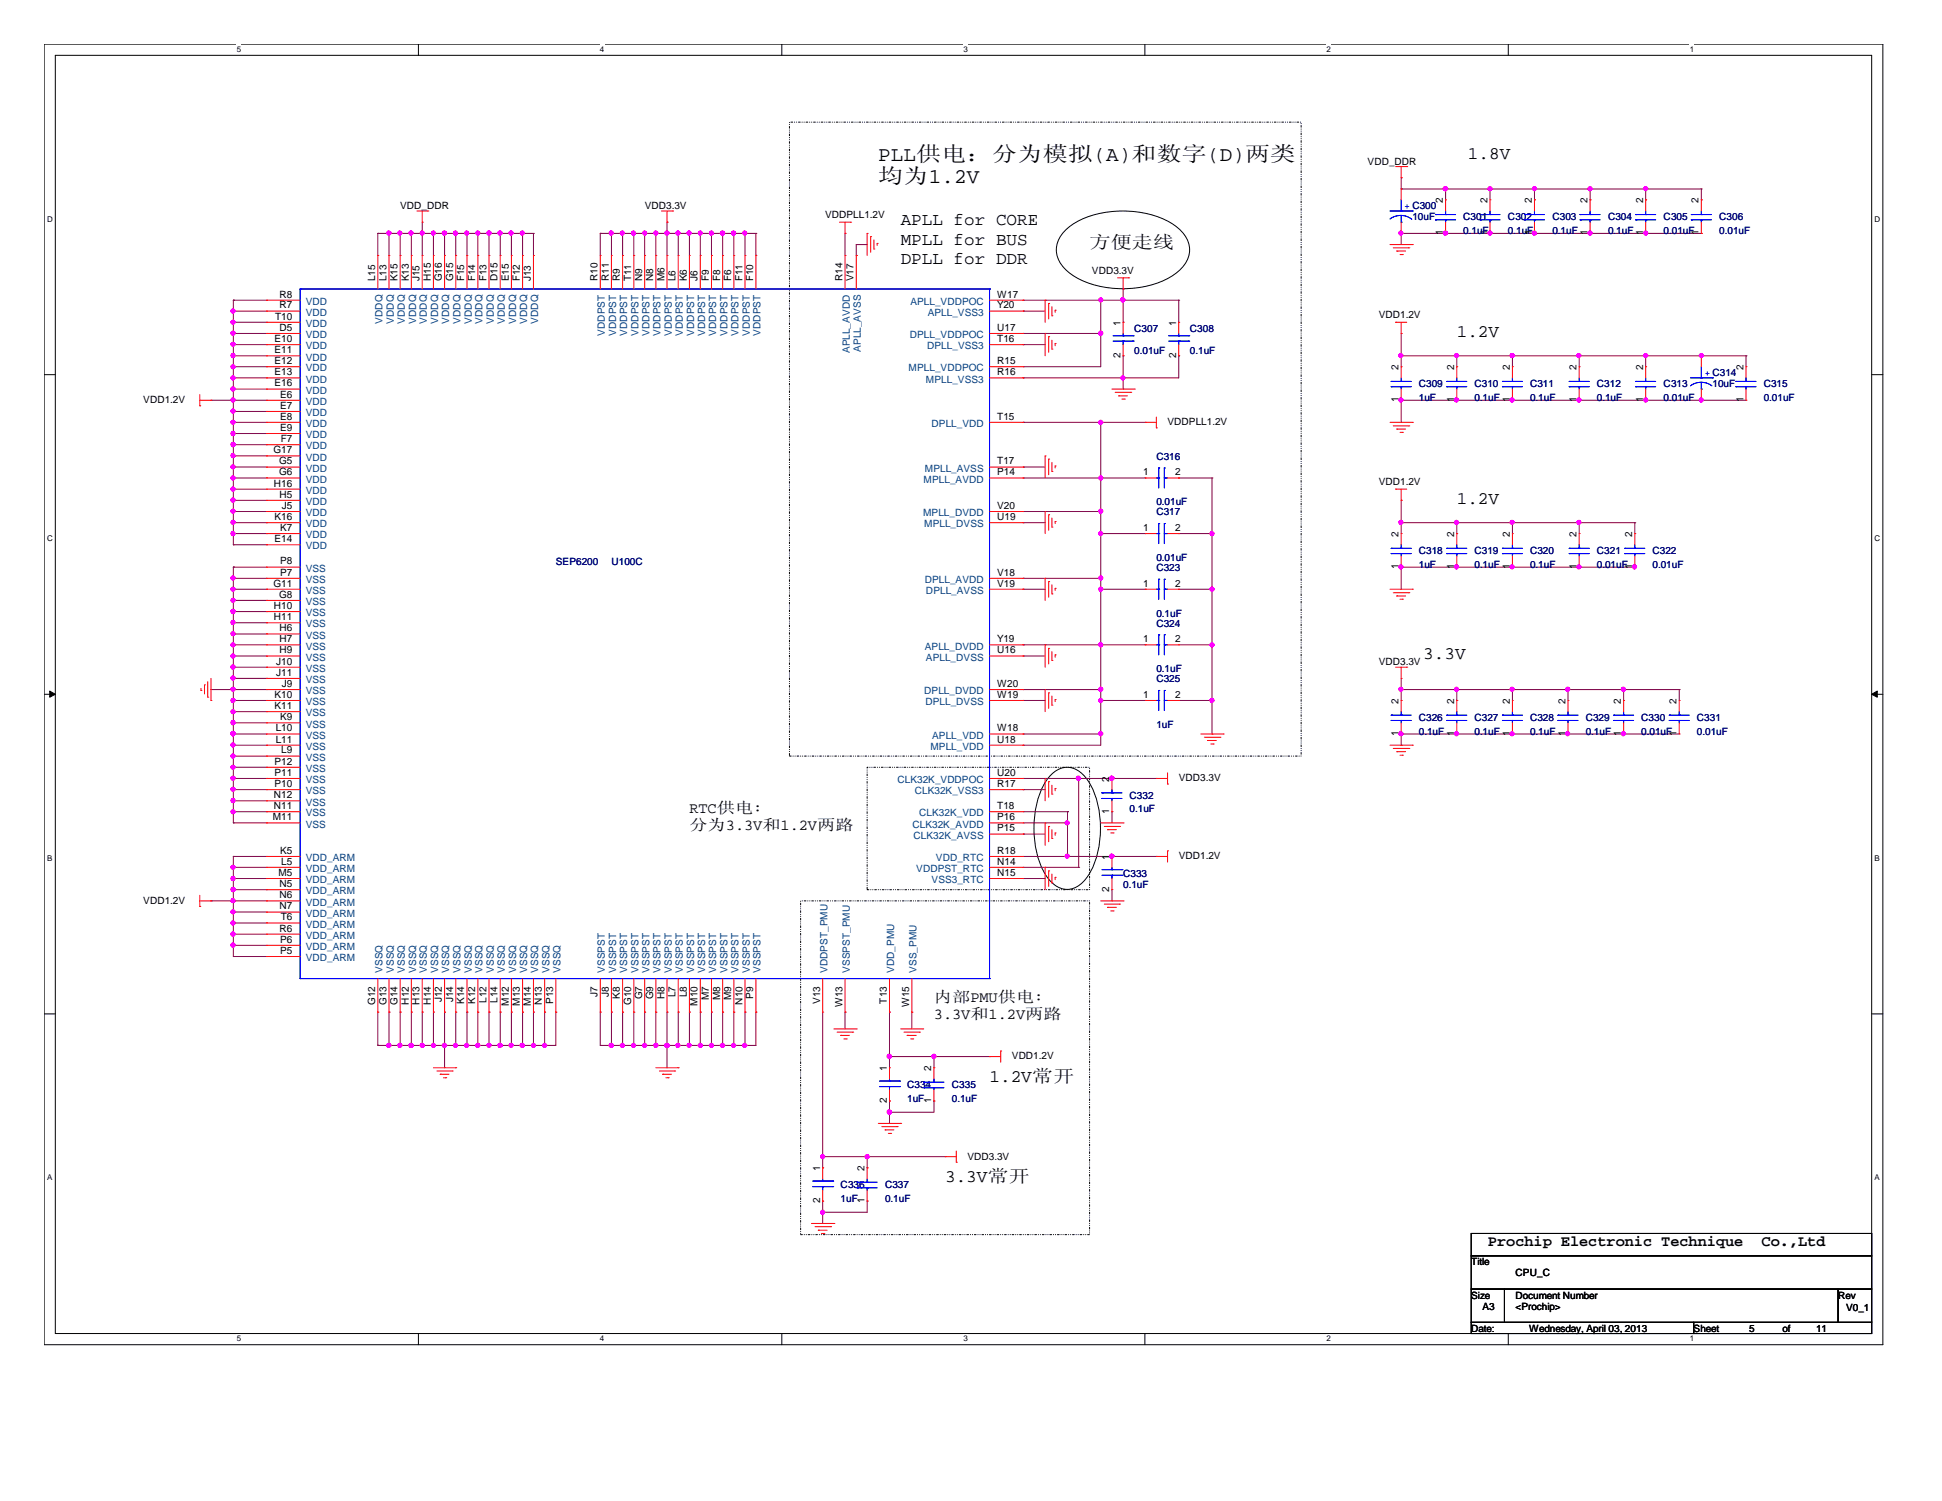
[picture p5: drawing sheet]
<svg xmlns="http://www.w3.org/2000/svg" width="279mm" height="216mm" viewBox="0 0 279 216" stroke-linecap="round" stroke-linejoin="round" font-family="sans-serif">
<defs><g id="words">
<g font-size="3">
<text x="126.4" y="23.2">PLL供电：分为模拟(A)和数字(D)两类</text>
<text x="126.4" y="26.4">均为1.2V</text>
</g>
<g font-size="2.5">
<text x="211.2" y="22.8">1.8V</text>
<text x="129.6" y="32.4">APLL for CORE</text>
<text x="129.6" y="35.2">MPLL for BUS</text>
<text x="156.8" y="35.6">方便走线</text>
<text x="129.6" y="37.9">DPLL for DDR</text>
<text x="209.6" y="48.4">1.2V</text>
<text x="209.6" y="72.4">1.2V</text>
<text x="204.8" y="94.8">3.3V</text>
<text x="142.4" y="155.7">1.2V常开</text>
<text x="136" y="170.1">3.3V常开</text>
</g>
<g font-size="2.2">
<text x="99.2" y="117">RTC供电:</text>
<text x="99.2" y="119.4">分为3.3V和1.2V两路</text>
<text x="134.4" y="144.2">内部PMU供电:</text>
<text x="134.4" y="146.6">3.3V和1.2V两路</text>
<text x="214.1" y="179.2">Prochip Electronic Technique</text>
<text x="253.4" y="179.2">Co.,Ltd</text>
</g>
<g font-size="1.4">
<text x="196.8" y="23.7">VDD_DDR</text>
<text x="207.6" y="29.3" transform="rotate(-90 207.6 29.3)">2</text>
<text x="214" y="29.3" transform="rotate(-90 214 29.3)">2</text>
<text x="220.4" y="29.3" transform="rotate(-90 220.4 29.3)">2</text>
<text x="228.4" y="29.3" transform="rotate(-90 228.4 29.3)">2</text>
<text x="236.4" y="29.3" transform="rotate(-90 236.4 29.3)">2</text>
<text x="244.4" y="29.3" transform="rotate(-90 244.4 29.3)">2</text>
<text x="57.6" y="30.1">VDD_DDR</text>
<text x="92.8" y="30.1">VDD3.3V</text>
<text x="118.7" y="31.4">VDDPLL1.2V</text>
<text x="207.6" y="33.9" transform="rotate(-90 207.6 33.9)">1</text>
<text x="214" y="33.9" transform="rotate(-90 214 33.9)">1</text>
<text x="220.4" y="33.9" transform="rotate(-90 220.4 33.9)">1</text>
<text x="228.4" y="33.9" transform="rotate(-90 228.4 33.9)">1</text>
<text x="236.4" y="33.9" transform="rotate(-90 236.4 33.9)">1</text>
<text x="244.4" y="33.9" transform="rotate(-90 244.4 33.9)">1</text>
<text x="54" y="40.5" transform="rotate(-90 54 40.5)">L15</text>
<text x="55.6" y="40.5" transform="rotate(-90 55.6 40.5)">L13</text>
<text x="57.2" y="40.5" transform="rotate(-90 57.2 40.5)">K15</text>
<text x="58.8" y="40.5" transform="rotate(-90 58.8 40.5)">K13</text>
<text x="60.4" y="40.5" transform="rotate(-90 60.4 40.5)">J15</text>
<text x="62" y="40.5" transform="rotate(-90 62 40.5)">H15</text>
<text x="63.6" y="40.5" transform="rotate(-90 63.6 40.5)">G16</text>
<text x="65.2" y="40.5" transform="rotate(-90 65.2 40.5)">G15</text>
<text x="66.8" y="40.5" transform="rotate(-90 66.8 40.5)">F15</text>
<text x="68.4" y="40.5" transform="rotate(-90 68.4 40.5)">F14</text>
<text x="70" y="40.5" transform="rotate(-90 70 40.5)">F13</text>
<text x="71.6" y="40.5" transform="rotate(-90 71.6 40.5)">D15</text>
<text x="73.2" y="40.5" transform="rotate(-90 73.2 40.5)">E15</text>
<text x="74.8" y="40.5" transform="rotate(-90 74.8 40.5)">F12</text>
<text x="76.4" y="40.5" transform="rotate(-90 76.4 40.5)">J13</text>
<text x="86" y="40.5" transform="rotate(-90 86 40.5)">R10</text>
<text x="87.6" y="40.5" transform="rotate(-90 87.6 40.5)">R11</text>
<text x="89.2" y="40.5" transform="rotate(-90 89.2 40.5)">R9</text>
<text x="90.8" y="40.5" transform="rotate(-90 90.8 40.5)">T11</text>
<text x="92.4" y="40.5" transform="rotate(-90 92.4 40.5)">N9</text>
<text x="94" y="40.5" transform="rotate(-90 94 40.5)">N8</text>
<text x="95.6" y="40.5" transform="rotate(-90 95.6 40.5)">M6</text>
<text x="97.2" y="40.5" transform="rotate(-90 97.2 40.5)">L6</text>
<text x="98.8" y="40.5" transform="rotate(-90 98.8 40.5)">K6</text>
<text x="100.4" y="40.5" transform="rotate(-90 100.4 40.5)">J6</text>
<text x="102" y="40.5" transform="rotate(-90 102 40.5)">F9</text>
<text x="103.6" y="40.5" transform="rotate(-90 103.6 40.5)">F8</text>
<text x="105.2" y="40.5" transform="rotate(-90 105.2 40.5)">F6</text>
<text x="106.8" y="40.5" transform="rotate(-90 106.8 40.5)">F11</text>
<text x="108.4" y="40.5" transform="rotate(-90 108.4 40.5)">F10</text>
<text x="121.2" y="40.5" transform="rotate(-90 121.2 40.5)">R14</text>
<text x="122.8" y="40.5" transform="rotate(-90 122.8 40.5)">V17</text>
<text x="157.1" y="39.4">VDD3.3V</text>
<text x="39.6" y="46">T10</text>
<text x="40.2" y="47.6">D5</text>
<text x="40.2" y="44.4">R7</text>
<text x="40.2" y="42.8">R8</text>
<text x="143.5" y="47.6">U17</text>
<text x="143.5" y="42.8">W17</text>
<text x="143.5" y="44.4">Y20</text>
<text x="161.2" y="46.9" transform="rotate(-90 161.2 46.9)">1</text>
<text x="169.2" y="46.9" transform="rotate(-90 169.2 46.9)">1</text>
<text x="198.4" y="45.8">VDD1.2V</text>
<text x="39.5" y="49.2">E10</text>
<text x="39.5" y="50.8">E11</text>
<text x="39.5" y="52.4">E12</text>
<text x="39.5" y="54">E13</text>
<text x="143.5" y="52.4">R15</text>
<text x="143.5" y="49.2">T16</text>
<text x="143.5" y="54">R16</text>
<text x="161.2" y="51.5" transform="rotate(-90 161.2 51.5)">2</text>
<text x="169.2" y="51.5" transform="rotate(-90 169.2 51.5)">2</text>
<text x="201.2" y="53.3" transform="rotate(-90 201.2 53.3)">2</text>
<text x="209.2" y="53.3" transform="rotate(-90 209.2 53.3)">2</text>
<text x="217.2" y="53.3" transform="rotate(-90 217.2 53.3)">2</text>
<text x="226.8" y="53.3" transform="rotate(-90 226.8 53.3)">2</text>
<text x="236.4" y="53.3" transform="rotate(-90 236.4 53.3)">2</text>
<text x="250.8" y="53.3" transform="rotate(-90 250.8 53.3)">2</text>
<text x="20.6" y="58">VDD1.2V</text>
<text x="39.5" y="55.6">E16</text>
<text x="40.3" y="57.2">E6</text>
<text x="40.3" y="58.8">E7</text>
<text x="201.2" y="57.9" transform="rotate(-90 201.2 57.9)">1</text>
<text x="209.2" y="57.9" transform="rotate(-90 209.2 57.9)">1</text>
<text x="217.2" y="57.9" transform="rotate(-90 217.2 57.9)">1</text>
<text x="226.8" y="57.9" transform="rotate(-90 226.8 57.9)">1</text>
<text x="236.4" y="57.9" transform="rotate(-90 236.4 57.9)">1</text>
<text x="250.8" y="57.9" transform="rotate(-90 250.8 57.9)">1</text>
<text x="39.4" y="65.2">G17</text>
<text x="40.3" y="60.4">E8</text>
<text x="40.3" y="62">E9</text>
<text x="40.4" y="63.6">F7</text>
<text x="143.5" y="60.4">T15</text>
<text x="168" y="61.2">VDDPLL1.2V</text>
<text x="39.4" y="70">H16</text>
<text x="40.2" y="66.8">G5</text>
<text x="40.2" y="68.4">G6</text>
<text x="40.2" y="71.6">H5</text>
<text x="143.5" y="68.4">P14</text>
<text x="143.5" y="66.8">T17</text>
<text x="164.5" y="68.4">1</text>
<text x="169.1" y="68.4">2</text>
<text x="198.4" y="69.8">VDD1.2V</text>
<text x="39.5" y="74.8">K16</text>
<text x="39.5" y="78">E14</text>
<text x="40.3" y="76.4">K7</text>
<text x="40.6" y="73.2">J5</text>
<text x="143.5" y="73.2">V20</text>
<text x="143.5" y="74.8">U19</text>
<text x="164.5" y="76.4">1</text>
<text x="169.1" y="76.4">2</text>
<text x="201.2" y="77.3" transform="rotate(-90 201.2 77.3)">2</text>
<text x="209.2" y="77.3" transform="rotate(-90 209.2 77.3)">2</text>
<text x="217.2" y="77.3" transform="rotate(-90 217.2 77.3)">2</text>
<text x="226.8" y="77.3" transform="rotate(-90 226.8 77.3)">2</text>
<text x="234.8" y="77.3" transform="rotate(-90 234.8 77.3)">2</text>
<text x="40.3" y="82.8">P7</text>
<text x="40.3" y="81.2">P8</text>
<text x="143.5" y="82.8">V18</text>
<text x="201.2" y="81.9" transform="rotate(-90 201.2 81.9)">1</text>
<text x="209.2" y="81.9" transform="rotate(-90 209.2 81.9)">1</text>
<text x="217.2" y="81.9" transform="rotate(-90 217.2 81.9)">1</text>
<text x="226.8" y="81.9" transform="rotate(-90 226.8 81.9)">1</text>
<text x="234.8" y="81.9" transform="rotate(-90 234.8 81.9)">1</text>
<text x="39.4" y="84.4">G11</text>
<text x="39.4" y="87.6">H10</text>
<text x="39.4" y="89.2">H11</text>
<text x="40.2" y="86">G8</text>
<text x="143.5" y="84.4">V19</text>
<text x="164.5" y="84.4">1</text>
<text x="169.1" y="84.4">2</text>
<text x="39.8" y="95.6">J10</text>
<text x="40.2" y="90.8">H6</text>
<text x="40.2" y="92.4">H7</text>
<text x="40.2" y="94">H9</text>
<text x="143.5" y="92.4">Y19</text>
<text x="143.5" y="94">U16</text>
<text x="164.5" y="92.4">1</text>
<text x="169.1" y="92.4">2</text>
<text x="198.4" y="95.7">VDD3.3V</text>
<text x="39.5" y="100.4">K10</text>
<text x="39.5" y="102">K11</text>
<text x="39.8" y="97.2">J11</text>
<text x="40.6" y="98.8">J9</text>
<text x="143.5" y="100.4">W19</text>
<text x="143.5" y="98.8">W20</text>
<text x="164.5" y="100.4">1</text>
<text x="169.1" y="100.4">2</text>
<text x="201.2" y="101.3" transform="rotate(-90 201.2 101.3)">2</text>
<text x="209.2" y="101.3" transform="rotate(-90 209.2 101.3)">2</text>
<text x="217.2" y="101.3" transform="rotate(-90 217.2 101.3)">2</text>
<text x="225.2" y="101.3" transform="rotate(-90 225.2 101.3)">2</text>
<text x="233.2" y="101.3" transform="rotate(-90 233.2 101.3)">2</text>
<text x="241.2" y="101.3" transform="rotate(-90 241.2 101.3)">2</text>
<text x="39.7" y="105.2">L10</text>
<text x="39.7" y="106.8">L11</text>
<text x="40.3" y="103.6">K9</text>
<text x="143.5" y="106.8">U18</text>
<text x="143.5" y="105.2">W18</text>
<text x="201.2" y="105.9" transform="rotate(-90 201.2 105.9)">1</text>
<text x="209.2" y="105.9" transform="rotate(-90 209.2 105.9)">1</text>
<text x="217.2" y="105.9" transform="rotate(-90 217.2 105.9)">1</text>
<text x="225.2" y="105.9" transform="rotate(-90 225.2 105.9)">1</text>
<text x="233.2" y="105.9" transform="rotate(-90 233.2 105.9)">1</text>
<text x="241.2" y="105.9" transform="rotate(-90 241.2 105.9)">1</text>
<text x="39.5" y="113.2">P10</text>
<text x="39.5" y="111.6">P11</text>
<text x="39.5" y="110">P12</text>
<text x="40.5" y="108.4">L9</text>
<text x="143.5" y="113.2">R17</text>
<text x="143.5" y="111.6">U20</text>
<text x="159.6" y="112.5" transform="rotate(-90 159.6 112.5)">2</text>
<text x="169.6" y="112.4">VDD3.3V</text>
<text x="39.2" y="118">M11</text>
<text x="39.4" y="116.4">N11</text>
<text x="39.4" y="114.8">N12</text>
<text x="143.5" y="119.6">P15</text>
<text x="143.5" y="118">P16</text>
<text x="143.5" y="116.4">T18</text>
<text x="159.6" y="117.1" transform="rotate(-90 159.6 117.1)">1</text>
<text x="40" y="126">M5</text>
<text x="40.3" y="122.8">K5</text>
<text x="40.5" y="124.4">L5</text>
<text x="143.5" y="124.4">N14</text>
<text x="143.5" y="122.8">R18</text>
<text x="143.5" y="126">N15</text>
<text x="159.6" y="123.7" transform="rotate(-90 159.6 123.7)">1</text>
<text x="169.6" y="123.6">VDD1.2V</text>
<text x="20.6" y="130">VDD1.2V</text>
<text x="40.2" y="127.6">N5</text>
<text x="40.2" y="129.2">N6</text>
<text x="40.2" y="130.8">N7</text>
<text x="159.6" y="128.3" transform="rotate(-90 159.6 128.3)">2</text>
<text x="40.2" y="134">R6</text>
<text x="40.3" y="137.2">P5</text>
<text x="40.3" y="135.6">P6</text>
<text x="40.4" y="132.4">T6</text>
<text x="86" y="143.4" transform="rotate(-90 86 143.4)">J7</text>
<text x="87.6" y="143.4" transform="rotate(-90 87.6 143.4)">J8</text>
<text x="89.2" y="143.6" transform="rotate(-90 89.2 143.6)">K8</text>
<text x="92.4" y="143.8" transform="rotate(-90 92.4 143.8)">G7</text>
<text x="94" y="143.8" transform="rotate(-90 94 143.8)">G9</text>
<text x="95.6" y="143.7" transform="rotate(-90 95.6 143.7)">H8</text>
<text x="97.2" y="143.5" transform="rotate(-90 97.2 143.5)">L7</text>
<text x="98.8" y="143.5" transform="rotate(-90 98.8 143.5)">L8</text>
<text x="102" y="143.8" transform="rotate(-90 102 143.8)">M7</text>
<text x="103.6" y="143.8" transform="rotate(-90 103.6 143.8)">M8</text>
<text x="105.2" y="143.8" transform="rotate(-90 105.2 143.8)">M9</text>
<text x="108.4" y="143.6" transform="rotate(-90 108.4 143.6)">P9</text>
<text x="54" y="144.6" transform="rotate(-90 54 144.6)">G12</text>
<text x="55.6" y="144.6" transform="rotate(-90 55.6 144.6)">G13</text>
<text x="57.2" y="144.6" transform="rotate(-90 57.2 144.6)">G14</text>
<text x="58.8" y="144.5" transform="rotate(-90 58.8 144.5)">H12</text>
<text x="60.4" y="144.5" transform="rotate(-90 60.4 144.5)">H13</text>
<text x="62" y="144.5" transform="rotate(-90 62 144.5)">H14</text>
<text x="63.6" y="144.2" transform="rotate(-90 63.6 144.2)">J12</text>
<text x="65.2" y="144.2" transform="rotate(-90 65.2 144.2)">J14</text>
<text x="66.8" y="144.4" transform="rotate(-90 66.8 144.4)">K14</text>
<text x="68.4" y="144.4" transform="rotate(-90 68.4 144.4)">K12</text>
<text x="70" y="144.3" transform="rotate(-90 70 144.3)">L12</text>
<text x="71.6" y="144.3" transform="rotate(-90 71.6 144.3)">L14</text>
<text x="73.2" y="144.7" transform="rotate(-90 73.2 144.7)">M12</text>
<text x="74.8" y="144.7" transform="rotate(-90 74.8 144.7)">M13</text>
<text x="76.4" y="144.7" transform="rotate(-90 76.4 144.7)">M14</text>
<text x="78" y="144.5" transform="rotate(-90 78 144.5)">N13</text>
<text x="79.6" y="144.4" transform="rotate(-90 79.6 144.4)">P13</text>
<text x="90.8" y="144.6" transform="rotate(-90 90.8 144.6)">G10</text>
<text x="100.4" y="144.7" transform="rotate(-90 100.4 144.7)">M10</text>
<text x="106.8" y="144.5" transform="rotate(-90 106.8 144.5)">N10</text>
<text x="118" y="144.4" transform="rotate(-90 118 144.4)">V13</text>
<text x="121.2" y="144.8" transform="rotate(-90 121.2 144.8)">W13</text>
<text x="127.6" y="144.4" transform="rotate(-90 127.6 144.4)">T13</text>
<text x="130.8" y="144.8" transform="rotate(-90 130.8 144.8)">W15</text>
<text x="127.6" y="154.1" transform="rotate(-90 127.6 154.1)">1</text>
<text x="134" y="154.1" transform="rotate(-90 134 154.1)">2</text>
<text x="145.6" y="152.4">VDD1.2V</text>
<text x="127.6" y="158.7" transform="rotate(-90 127.6 158.7)">2</text>
<text x="134" y="158.7" transform="rotate(-90 134 158.7)">1</text>
<text x="139.2" y="166.8">VDD3.3V</text>
<text x="118" y="173.1" transform="rotate(-90 118 173.1)">2</text>
<text x="118" y="168.5" transform="rotate(-90 118 168.5)">1</text>
<text x="124.4" y="173.1" transform="rotate(-90 124.4 173.1)">1</text>
<text x="124.4" y="168.5" transform="rotate(-90 124.4 168.5)">2</text>
<text x="211.7" y="182">Title</text>
<text x="218.1" y="183.6">CPU_C</text>
<text x="211.7" y="186.8">Size</text>
<text x="211.7" y="191.6">Date:</text>
<text x="213.3" y="188.4">A3</text>
<text x="218.1" y="186.8">Document Number</text>
<text x="218.1" y="188.4">&lt;Prochip&gt;</text>
<text x="220" y="191.6">Wednesday, April 03, 2013</text>
<text x="243.7" y="191.6">Sheet</text>
<text x="251.7" y="191.6">5</text>
<text x="256.5" y="191.6">of</text>
<text x="261.3" y="191.6">11</text>
<text x="264.5" y="186.8">Rev</text>
<text x="265.6" y="188.6">V0_1</text>
</g>
<g font-size="1.4" fill="#00f">
<text x="202.1" y="30.1">+ C300</text>
<text x="245.3" y="54.1">+ C314</text>
</g>
<g font-size="1.4" fill="#000080">
<text x="203.2" y="31.7">10uF</text>
<text x="210.5" y="31.7">C301</text>
<text x="210.5" y="33.7">0.1uF</text>
<text x="217" y="31.7">C302</text>
<text x="217" y="33.7">0.1uF</text>
<text x="223.4" y="31.7">C303</text>
<text x="223.4" y="33.7">0.1uF</text>
<text x="231.4" y="31.7">C304</text>
<text x="231.4" y="33.7">0.1uF</text>
<text x="239.4" y="31.7">C305</text>
<text x="239.4" y="33.7">0.01uF</text>
<text x="247.4" y="31.7">C306</text>
<text x="247.4" y="33.7">0.01uF</text>
<text x="163.2" y="47.7">C307</text>
<text x="171.2" y="47.7">C308</text>
<text x="163.2" y="50.9">0.01uF</text>
<text x="171.2" y="50.9">0.1uF</text>
<text x="204.1" y="55.7">C309</text>
<text x="204.1" y="57.7">1uF</text>
<text x="212.1" y="55.7">C310</text>
<text x="212.1" y="57.7">0.1uF</text>
<text x="220.1" y="55.7">C311</text>
<text x="220.1" y="57.7">0.1uF</text>
<text x="229.7" y="55.7">C312</text>
<text x="229.7" y="57.7">0.1uF</text>
<text x="239.4" y="55.7">C313</text>
<text x="239.4" y="57.7">0.01uF</text>
<text x="246.4" y="55.7">10uF</text>
<text x="253.7" y="55.7">C315</text>
<text x="253.7" y="57.7">0.01uF</text>
<text x="166.4" y="66.1">C316</text>
<text x="166.4" y="72.7">0.01uF</text>
<text x="166.4" y="74.1">C317</text>
<text x="80" y="81.3">SEP6200</text>
<text x="88" y="81.3">U100C</text>
<text x="166.4" y="82.1">C323</text>
<text x="166.4" y="80.7">0.01uF</text>
<text x="204.1" y="79.7">C318</text>
<text x="204.1" y="81.7">1uF</text>
<text x="212.1" y="79.7">C319</text>
<text x="212.1" y="81.7">0.1uF</text>
<text x="220.1" y="79.7">C320</text>
<text x="220.1" y="81.7">0.1uF</text>
<text x="229.7" y="79.7">C321</text>
<text x="229.7" y="81.7">0.01uF</text>
<text x="237.7" y="79.7">C322</text>
<text x="237.7" y="81.7">0.01uF</text>
<text x="166.4" y="88.7">0.1uF</text>
<text x="166.4" y="90.1">C324</text>
<text x="166.4" y="96.7">0.1uF</text>
<text x="166.4" y="98.1">C325</text>
<text x="166.4" y="104.7">1uF</text>
<text x="204.1" y="103.7">C326</text>
<text x="204.1" y="105.7">0.1uF</text>
<text x="212.1" y="103.7">C327</text>
<text x="212.1" y="105.7">0.1uF</text>
<text x="220.1" y="103.7">C328</text>
<text x="220.1" y="105.7">0.1uF</text>
<text x="228.1" y="103.7">C329</text>
<text x="228.1" y="105.7">0.1uF</text>
<text x="236.1" y="103.7">C330</text>
<text x="236.1" y="105.7">0.01uF</text>
<text x="244.1" y="103.7">C331</text>
<text x="244.1" y="105.7">0.01uF</text>
<text x="162.5" y="114.9">C332</text>
<text x="162.5" y="116.8">0.1uF</text>
<text x="161.6" y="126.1">C333</text>
<text x="161.6" y="127.7">0.1uF</text>
<text x="130.5" y="156.5">C334</text>
<text x="130.5" y="158.5">1uF</text>
<text x="136.9" y="156.5">C335</text>
<text x="136.9" y="158.5">0.1uF</text>
<text x="120.9" y="170.9">C336</text>
<text x="120.9" y="172.8">1uF</text>
<text x="127.3" y="170.9">C337</text>
<text x="127.3" y="172.8">0.1uF</text>
</g>
<g font-size="1.4" fill="#004080">
<text x="44" y="45.4">VDD</text>
<text x="44" y="43.9">VDD</text>
<text x="44" y="47">VDD</text>
<text x="55" y="46.6" transform="rotate(-90 55 46.6)">VDDQ</text>
<text x="56.6" y="46.6" transform="rotate(-90 56.6 46.6)">VDDQ</text>
<text x="58.3" y="46.6" transform="rotate(-90 58.3 46.6)">VDDQ</text>
<text x="59.9" y="46.6" transform="rotate(-90 59.9 46.6)">VDDQ</text>
<text x="61.4" y="46.6" transform="rotate(-90 61.4 46.6)">VDDQ</text>
<text x="63" y="46.6" transform="rotate(-90 63 46.6)">VDDQ</text>
<text x="64.6" y="46.6" transform="rotate(-90 64.6 46.6)">VDDQ</text>
<text x="66.3" y="46.6" transform="rotate(-90 66.3 46.6)">VDDQ</text>
<text x="67.9" y="46.6" transform="rotate(-90 67.9 46.6)">VDDQ</text>
<text x="69.4" y="46.6" transform="rotate(-90 69.4 46.6)">VDDQ</text>
<text x="71" y="46.6" transform="rotate(-90 71 46.6)">VDDQ</text>
<text x="72.6" y="46.6" transform="rotate(-90 72.6 46.6)">VDDQ</text>
<text x="74.3" y="46.6" transform="rotate(-90 74.3 46.6)">VDDQ</text>
<text x="75.9" y="46.6" transform="rotate(-90 75.9 46.6)">VDDQ</text>
<text x="77.4" y="46.6" transform="rotate(-90 77.4 46.6)">VDDQ</text>
<text x="131" y="43.9">APLL_VDDPOC</text>
<text x="133.5" y="45.4">APLL_VSS3</text>
<text x="44" y="48.6">VDD</text>
<text x="44" y="50.2">VDD</text>
<text x="44" y="51.9">VDD</text>
<text x="44" y="53.4">VDD</text>
<text x="87" y="48.3" transform="rotate(-90 87 48.3)">VDDPST</text>
<text x="88.6" y="48.3" transform="rotate(-90 88.6 48.3)">VDDPST</text>
<text x="90.3" y="48.3" transform="rotate(-90 90.3 48.3)">VDDPST</text>
<text x="91.9" y="48.3" transform="rotate(-90 91.9 48.3)">VDDPST</text>
<text x="93.4" y="48.3" transform="rotate(-90 93.4 48.3)">VDDPST</text>
<text x="95" y="48.3" transform="rotate(-90 95 48.3)">VDDPST</text>
<text x="96.6" y="48.3" transform="rotate(-90 96.6 48.3)">VDDPST</text>
<text x="98.3" y="48.3" transform="rotate(-90 98.3 48.3)">VDDPST</text>
<text x="99.9" y="48.3" transform="rotate(-90 99.9 48.3)">VDDPST</text>
<text x="101.4" y="48.3" transform="rotate(-90 101.4 48.3)">VDDPST</text>
<text x="103" y="48.3" transform="rotate(-90 103 48.3)">VDDPST</text>
<text x="104.6" y="48.3" transform="rotate(-90 104.6 48.3)">VDDPST</text>
<text x="106.3" y="48.3" transform="rotate(-90 106.3 48.3)">VDDPST</text>
<text x="107.9" y="48.3" transform="rotate(-90 107.9 48.3)">VDDPST</text>
<text x="109.4" y="48.3" transform="rotate(-90 109.4 48.3)">VDDPST</text>
<text x="122.3" y="50.8" transform="rotate(-90 122.3 50.8)">APLL_AVDD</text>
<text x="123.9" y="50.6" transform="rotate(-90 123.9 50.6)">APLL_AVSS</text>
<text x="130.7" y="53.4">MPLL_VDDPOC</text>
<text x="130.9" y="48.6">DPLL_VDDPOC</text>
<text x="133.4" y="50.2">DPLL_VSS3</text>
<text x="44" y="55">VDD</text>
<text x="44" y="56.6">VDD</text>
<text x="44" y="58.3">VDD</text>
<text x="44" y="59.9">VDD</text>
<text x="133.2" y="55">MPLL_VSS3</text>
<text x="44" y="61.4">VDD</text>
<text x="44" y="63">VDD</text>
<text x="44" y="64.6">VDD</text>
<text x="134" y="61.4">DPLL_VDD</text>
<text x="44" y="66.3">VDD</text>
<text x="44" y="67.9">VDD</text>
<text x="44" y="69.4">VDD</text>
<text x="44" y="71">VDD</text>
<text x="132.9" y="69.4">MPLL_AVDD</text>
<text x="133.1" y="67.9">MPLL_AVSS</text>
<text x="44" y="72.6">VDD</text>
<text x="44" y="74.3">VDD</text>
<text x="44" y="75.9">VDD</text>
<text x="44" y="77.4">VDD</text>
<text x="132.8" y="74.3">MPLL_DVDD</text>
<text x="133" y="75.9">MPLL_DVSS</text>
<text x="44" y="83.9">VSS</text>
<text x="44" y="82.3">VSS</text>
<text x="44" y="79">VDD</text>
<text x="133.1" y="83.9">DPLL_AVDD</text>
<text x="44" y="85.4">VSS</text>
<text x="44" y="87">VSS</text>
<text x="44" y="88.6">VSS</text>
<text x="133.2" y="85.4">DPLL_AVSS</text>
<text x="44" y="90.3">VSS</text>
<text x="44" y="91.9">VSS</text>
<text x="44" y="93.4">VSS</text>
<text x="44" y="95">VSS</text>
<text x="133.1" y="93.4">APLL_DVDD</text>
<text x="133.2" y="95">APLL_DVSS</text>
<text x="44" y="96.6">VSS</text>
<text x="44" y="98.3">VSS</text>
<text x="44" y="99.9">VSS</text>
<text x="44" y="101.4">VSS</text>
<text x="133" y="99.9">DPLL_DVDD</text>
<text x="133.1" y="101.4">DPLL_DVSS</text>
<text x="44" y="103">VSS</text>
<text x="44" y="104.6">VSS</text>
<text x="44" y="106.3">VSS</text>
<text x="44" y="107.9">VSS</text>
<text x="133.9" y="107.9">MPLL_VDD</text>
<text x="134.1" y="106.3">APLL_VDD</text>
<text x="44" y="109.4">VSS</text>
<text x="44" y="112.6">VSS</text>
<text x="44" y="111">VSS</text>
<text x="129.1" y="112.6">CLK32K_VDDPOC</text>
<text x="44" y="119">VSS</text>
<text x="44" y="117.4">VSS</text>
<text x="44" y="115.9">VSS</text>
<text x="44" y="114.3">VSS</text>
<text x="131.3" y="119">CLK32K_AVDD</text>
<text x="131.6" y="114.3">CLK32K_VSS3</text>
<text x="132.2" y="117.4">CLK32K_VDD</text>
<text x="44" y="123.9">VDD_ARM</text>
<text x="44" y="125.4">VDD_ARM</text>
<text x="131.4" y="120.6">CLK32K_AVSS</text>
<text x="131.8" y="125.4">VDDPST_RTC</text>
<text x="134.7" y="123.9">VDD_RTC</text>
<text x="44" y="127">VDD_ARM</text>
<text x="44" y="128.7">VDD_ARM</text>
<text x="44" y="130.3">VDD_ARM</text>
<text x="44" y="131.9">VDD_ARM</text>
<text x="134" y="127">VSS3_RTC</text>
<text x="44" y="136.7">VDD_ARM</text>
<text x="44" y="135">VDD_ARM</text>
<text x="44" y="133.4">VDD_ARM</text>
<text x="44" y="138.3">VDD_ARM</text>
<text x="55" y="140" transform="rotate(-90 55 140)">VSSQ</text>
<text x="56.6" y="140" transform="rotate(-90 56.6 140)">VSSQ</text>
<text x="58.3" y="140" transform="rotate(-90 58.3 140)">VSSQ</text>
<text x="59.9" y="140" transform="rotate(-90 59.9 140)">VSSQ</text>
<text x="61.4" y="140" transform="rotate(-90 61.4 140)">VSSQ</text>
<text x="63" y="140" transform="rotate(-90 63 140)">VSSQ</text>
<text x="64.6" y="140" transform="rotate(-90 64.6 140)">VSSQ</text>
<text x="66.3" y="140" transform="rotate(-90 66.3 140)">VSSQ</text>
<text x="67.9" y="140" transform="rotate(-90 67.9 140)">VSSQ</text>
<text x="69.4" y="140" transform="rotate(-90 69.4 140)">VSSQ</text>
<text x="71" y="140" transform="rotate(-90 71 140)">VSSQ</text>
<text x="72.6" y="140" transform="rotate(-90 72.6 140)">VSSQ</text>
<text x="74.3" y="140" transform="rotate(-90 74.3 140)">VSSQ</text>
<text x="75.9" y="140" transform="rotate(-90 75.9 140)">VSSQ</text>
<text x="77.4" y="140" transform="rotate(-90 77.4 140)">VSSQ</text>
<text x="79" y="140" transform="rotate(-90 79 140)">VSSQ</text>
<text x="80.6" y="140" transform="rotate(-90 80.6 140)">VSSQ</text>
<text x="87" y="140" transform="rotate(-90 87 140)">VSSPST</text>
<text x="88.6" y="140" transform="rotate(-90 88.6 140)">VSSPST</text>
<text x="90.3" y="140" transform="rotate(-90 90.3 140)">VSSPST</text>
<text x="91.9" y="140" transform="rotate(-90 91.9 140)">VSSPST</text>
<text x="93.4" y="140" transform="rotate(-90 93.4 140)">VSSPST</text>
<text x="95" y="140" transform="rotate(-90 95 140)">VSSPST</text>
<text x="96.6" y="140" transform="rotate(-90 96.6 140)">VSSPST</text>
<text x="98.3" y="140" transform="rotate(-90 98.3 140)">VSSPST</text>
<text x="99.9" y="140" transform="rotate(-90 99.9 140)">VSSPST</text>
<text x="101.4" y="140" transform="rotate(-90 101.4 140)">VSSPST</text>
<text x="103" y="140" transform="rotate(-90 103 140)">VSSPST</text>
<text x="104.6" y="140" transform="rotate(-90 104.6 140)">VSSPST</text>
<text x="106.3" y="140" transform="rotate(-90 106.3 140)">VSSPST</text>
<text x="107.9" y="140" transform="rotate(-90 107.9 140)">VSSPST</text>
<text x="109.4" y="140" transform="rotate(-90 109.4 140)">VSSPST</text>
<text x="119" y="140" transform="rotate(-90 119 140)">VDDPST_PMU</text>
<text x="122.3" y="140" transform="rotate(-90 122.3 140)">VSSPST_PMU</text>
<text x="128.7" y="140" transform="rotate(-90 128.7 140)">VDD_PMU</text>
<text x="131.9" y="140" transform="rotate(-90 131.9 140)">VSS_PMU</text>
</g>
<g font-size="1.1">
<text x="34.1" y="7.5">5</text>
<text x="86.3" y="7.5">4</text>
<text x="138.6" y="7.5">3</text>
<text x="190.8" y="7.5">2</text>
<text x="243.1" y="7.5">1</text>
<text x="6.8" y="31.9">D</text>
<text x="269.7" y="31.9">D</text>
<text x="6.8" y="77.8">C</text>
<text x="269.7" y="77.8">C</text>
<text x="6.8" y="123.8">B</text>
<text x="269.7" y="123.8">B</text>
<text x="6.8" y="169.8">A</text>
<text x="269.7" y="169.8">A</text>
<text x="34.1" y="193">5</text>
<text x="86.3" y="193">4</text>
<text x="138.6" y="193">3</text>
<text x="190.8" y="193">2</text>
<text x="243.1" y="193">1</text>
</g>
</g></defs>
<path d="M6.3 6.3h264.6v187.1h-264.6zM8 8h261.3v183.8h-261.3z" fill="none" stroke="#000" stroke-width=".14"/>
<g fill="#fff">
<path d="M34.1 6.4h.6v1.3h-.6z"/>
<path d="M34.1 191.9h.6v1.3h-.6z"/>
</g>
<path d="M60.2 6.3v1.7M60.2 191.8v1.6" fill="none" stroke="#000" stroke-width=".14"/>
<g fill="#fff">
<path d="M86.3 6.4h.6v1.3h-.6z"/>
<path d="M86.3 191.9h.6v1.3h-.6z"/>
</g>
<path d="M112.5 6.3v1.7M112.5 191.8v1.6" fill="none" stroke="#000" stroke-width=".14"/>
<g fill="#fff">
<path d="M138.6 6.4h.6v1.3h-.6z"/>
<path d="M138.6 191.9h.6v1.3h-.6z"/>
</g>
<path d="M164.7 6.3v1.7M164.7 191.8v1.6" fill="none" stroke="#000" stroke-width=".14"/>
<g fill="#fff">
<path d="M190.8 6.4h.6v1.3h-.6z"/>
<path d="M190.8 191.9h.6v1.3h-.6z"/>
</g>
<path d="M217 6.3v1.7M217 191.8v1.6" fill="none" stroke="#000" stroke-width=".14"/>
<g fill="#fff">
<path d="M243.1 6.4h.6v1.3h-.6z"/>
<path d="M243.1 191.9h.6v1.3h-.6z"/>
<path d="M6.8 30.8h.7v1.3h-.7z"/>
<path d="M269.7 30.8h.8v1.3h-.8z"/>
<path d="M6.8 76.7h.7v1.4h-.7z"/>
<path d="M269.7 76.7h.8v1.4h-.8z"/>
</g>
<path d="M6.3 53.9h1.7M269.3 53.9h1.6" fill="none" stroke="#000" stroke-width=".14"/>
<g fill="#fff">
<path d="M6.8 122.7h.7v1.3h-.7z"/>
<path d="M269.7 122.7h.7v1.3h-.7z"/>
</g>
<path d="M6.3 99.9h1.7M269.3 99.9h1.6" fill="none" stroke="#000" stroke-width=".14"/>
<g fill="#000" stroke="#000" stroke-width=".14">
<path d="M7.2 99.4l.8 .5-.8 .4z" fill-rule="evenodd"/>
<path d="M269.3 99.9l.8-.5v.9z" fill-rule="evenodd"/>
</g>
<g fill="#fff">
<path d="M6.8 168.7h.7v1.3h-.7z"/>
<path d="M269.7 168.7h.7v1.3h-.7z"/>
</g>
<path d="M153.5 32.9a13 13 0 0 1 9.5-2.5 11.6 11.6 0 0 1 6.6 2.5 3.7 3.7 0 0 1 0 6.1 13.3 13.3 0 0 1-10.8 2.3 9.8 9.8 0 0 1-5.9-3 3.7 3.7 0 0 1 .6-5.4zM151.5 111.2a3 3 0 0 1 4.6 .6 12.8 12.8 0 0 1 2 9.9 9.2 9.2 0 0 1-2.5 5.4 3 3 0 0 1-4.7-.6 12.6 12.6 0 0 1-2.1-8.7 10.2 10.2 0 0 1 2.7-6.6zM6.3 145.8h1.7M269.3 145.8h1.6M211.7 177.4h57.6v3.2h-57.6zM211.7 180.6h57.6v4.8h-57.6zM211.7 185.4h4.8v4.8h-4.8zM211.7 190.2h32v1.6h-32zM216.5 185.4h48v4.8h-48zM243.7 190.2h25.6v1.6h-25.6zM264.5 185.4h4.8v4.8h-4.8z" fill="none" stroke="#000" stroke-width=".14"/>
<path d="M113.6 17.6h73.6v91.2h-73.6zM124.8 110.4h32v17.6h-32zM115.2 129.6h41.6v48h-41.6z" fill="none" stroke="#000" stroke-width=".14" stroke-dasharray=".3 .3 0 .3 0 .3"/>
<g fill="none" stroke="#800040" stroke-width=".14">
<path d="M54.4 33.6h.1M54.4 33.6h22.4M54.4 33.6v3.1M56 33.6h.1M56 33.6v3.1M57.6 33.6h.1M57.6 33.6v3.1M59.2 33.6h.1M59.2 33.6v3.1M60.7 33.6h.1M60.7 32v4.7M62.4 33.6h.1"/>
<path d="M62.4 33.6v3.1M64 33.6h.1M64 33.6v3.1M65.6 33.6h.1M65.6 33.6v3.1M67.2 33.6h.1M67.2 33.6v3.1M68.7 33.6h.1M68.7 33.6v3.1M70.4 33.6h.1M70.4 33.6v3.1M72 33.6h.1"/>
<path d="M72 33.6v3.1M73.6 33.6h.1M73.6 33.6v3.1M75.2 33.6h.1M75.2 33.6v3.1M76.8 33.6h.1M76.8 33.6v3.1M86.4 33.6h.1M86.4 33.6h22.4M86.4 33.6v3.1M88 33.6h.1M88 33.6v3.1"/>
<path d="M89.6 33.6h.1M89.6 33.6v3.1M91.2 33.6h.1M91.2 33.6v3.1M92.8 33.6h.1M92.8 33.6v3.1M94.4 33.6h.1M94.4 33.6v3.1M96 33.6h.1M96 32h.1M96 32v4.7M97.6 33.6h.1"/>
<path d="M97.6 33.6v3.1M99.2 33.6h.1M99.2 33.6v3.1M100.8 33.6h.1M100.8 33.6v3.1M102.4 33.6h.1M102.4 33.6v3.1M104 33.6h.1M104 33.6v3.1M105.6 33.6h.1M105.6 33.6v3.1M107.2 33.6h.1"/>
<path d="M107.2 33.6v3.1M108.8 33.6h.1M108.8 33.6v3.1M121.6 33.6h.1M121.6 33.6v3.1M123.2 35.2h.1M123.2 36.7h.1M123.2 35.2h1.6M123.2 35.2v1.5M201.6 27.2h.1M201.6 25.6h.1M201.6 33.6h.1"/>
<path d="M201.6 33.6h43.2M201.6 25.6v1.6M201.6 33.6v1.6M201.6 27.2h43.2M208 27.2h.1M208 33.6h.1M208 27.2v1.5M214.4 27.2h.1M214.4 33.6h.1M214.4 27.2v1.5M220.8 28.7h.1M220.8 27.2h.1"/>
<path d="M220.8 33.6h.1M220.8 27.2v1.5M228.8 28.7h.1M228.8 33.6h.1M228.8 27.2v1.5M236.8 27.2h.1M236.8 28.7h.1M236.8 33.6h.1M236.8 27.2v1.5M244.8 28.7h.1M244.8 27.2h.1M244.8 33.6h.1"/>
<path d="M244.8 27.2v1.5M30.4 57.6h.1M30.4 57.6h8M33.6 54.4h.1M33.6 52.7h.1M33.6 56h.1M33.6 57.6h.1M33.6 43.2h.1M33.6 59.2h.1M33.6 44.7h.1M33.6 46.4h.1M33.6 48h.1"/>
<path d="M33.6 49.6h.1M33.6 51.2h.1M33.6 43.2v35.2M33.6 44.7h4.8M33.6 51.2h4.8M33.6 54.4h4.8M33.6 49.6h4.8M33.6 43.2h4.8M33.6 56h4.8M33.6 59.2h4.8M33.6 46.4h4.8M33.6 48h4.8"/>
<path d="M33.6 52.7h4.8M147.2 44.7h.1M147.2 49.6h.1M147.2 52.7h.1M147.2 48h.1M147.2 54.4h.1M147.2 43.2h.1M147.2 44.7h3.2M147.2 49.6h3.2M147.2 43.2h22.4M147.2 48h11.2M158.4 43.2h.1"/>
<path d="M158.4 48h.1M158.4 43.2v9.5h-11.2M161.6 46.4h.1M161.6 43.2h.1M161.6 41.6h.1M161.6 51.2h.1M161.6 54.4h.1M161.6 56h.1M161.6 41.6v4.8M161.6 51.2v4.8M169.6 43.2h.1M169.6 51.2h.1"/>
<path d="M169.6 51.2v3.2h-22.4M169.6 43.2v3.2M201.6 51.2h.1M201.6 57.6h.1M201.6 48h.1M201.6 48v4.7M201.6 57.6v3.1M201.6 51.2h49.6M201.6 57.6h49.6M209.6 51.2h.1M209.6 57.6h.1M209.6 51.2v1.5"/>
<path d="M217.6 51.2h.1M217.6 57.6h.1M217.6 51.2v1.5M227.2 51.2h.1M227.2 57.6h.1M227.2 51.2v1.5M236.8 51.2h.1M236.8 57.6h.1M236.8 51.2v1.5M244.8 57.6h.1M244.8 51.2h.1M251.2 51.2h.1"/>
<path d="M251.2 51.2v1.5M33.6 75.2h.1M33.6 68.7h.1M33.6 67.2h.1M33.6 76.8h.1M33.6 70.4h.1M33.6 72h.1M33.6 78.4h.1M33.6 60.7h.1M33.6 73.6h.1M33.6 62.4h.1M33.6 64h.1"/>
<path d="M33.6 65.6h.1M33.6 73.6h4.8M33.6 68.7h4.8M33.6 60.7h4.8M33.6 76.8h4.8M33.6 70.4h4.8M33.6 67.2h4.8M33.6 72h4.8M33.6 78.4h4.8M33.6 75.2h4.8M33.6 62.4h4.8M33.6 64h4.8"/>
<path d="M33.6 65.6h4.8M147.2 73.6h.1M147.2 60.7h.1M147.2 67.2h.1M147.2 75.2h.1M147.2 68.7h.1M147.2 73.6h11.2M147.2 68.7h17.6M147.2 60.7h17.6M147.2 67.2h3.2M147.2 75.2h3.2M158.4 60.7h.1"/>
<path d="M158.4 68.7h.1M158.4 76.8h.1M158.4 73.6h.1M158.4 76.8h6.4M158.4 60.7v46.5h-11.2M169.6 68.7h.1M169.6 68.7h4.8M169.6 76.8h4.8M174.4 76.8h.1M174.4 68.7h.1M174.4 68.7v36.9M201.6 75.2h.1"/>
<path d="M201.6 72h.1M201.6 72v4.8M201.6 75.2h33.6M209.6 75.2h.1M209.6 75.2v1.6M217.6 75.2h.1M217.6 75.2v1.6M227.2 75.2h.1M227.2 75.2v1.6M235.2 75.2h.1M235.2 75.2v1.6M30.4 99.2h.1"/>
<path d="M30.4 99.2h8M33.6 91.2h.1M33.6 88h.1M33.6 99.2h.1M33.6 92.8h.1M33.6 89.6h.1M33.6 81.6h.1M33.6 96h.1M33.6 94.4h.1M33.6 84.8h.1M33.6 83.2h.1M33.6 86.4h.1"/>
<path d="M33.6 97.6h.1M33.6 81.6v36.8M33.6 88h4.8M33.6 89.6h4.8M33.6 81.6h4.8M33.6 91.2h4.8M33.6 92.8h4.8M33.6 84.8h4.8M33.6 94.4h4.8M33.6 83.2h4.8M33.6 96h4.8M33.6 86.4h4.8"/>
<path d="M33.6 97.6h4.8M147.2 99.2h.1M147.2 92.8h.1M147.2 84.8h.1M147.2 94.4h.1M147.2 83.2h.1M147.2 99.2h11.2M147.2 92.8h17.6M147.2 84.8h3.2M147.2 94.4h3.2M147.2 83.2h11.2M158.4 92.8h.1"/>
<path d="M158.4 84.8h.1M158.4 83.2h.1M158.4 99.2h.1M158.4 84.8h6.4M169.6 92.8h4.8M169.6 84.8h4.8M174.4 92.8h.1M174.4 84.8h.1M201.6 99.2h.1M201.6 81.6h.1M201.6 81.6v3.2M201.6 97.6v3.2"/>
<path d="M201.6 99.2h40M201.6 81.6h33.6M209.6 99.2h.1M209.6 81.6h.1M209.6 99.2v1.6M217.6 99.2h.1M217.6 81.6h.1M217.6 99.2v1.6M225.6 99.2h.1M225.6 99.2v1.6M227.2 81.6h.1M233.6 99.2h.1"/>
<path d="M233.6 99.2v1.6M241.6 99.2h.1M241.6 99.2v1.6M33.6 110.4h.1M33.6 107.2h.1M33.6 108.8h.1M33.6 112h.1M33.6 100.8h.1M33.6 113.6h.1M33.6 102.4h.1M33.6 104h.1M33.6 115.2h.1"/>
<path d="M33.6 118.4h.1M33.6 105.6h.1M33.6 116.8h.1M33.6 110.4h4.8M33.6 112h4.8M33.6 100.8h4.8M33.6 113.6h4.8M33.6 107.2h4.8M33.6 102.4h4.8M33.6 104h4.8M33.6 115.2h4.8M33.6 118.4h4.8"/>
<path d="M33.6 105.6h4.8M33.6 116.8h4.8M33.6 108.8h4.8M147.2 120h.1M147.2 107.2h.1M147.2 113.6h.1M147.2 105.6h.1M147.2 100.8h.1M147.2 112h19.2M147.2 100.8h3.2M147.2 120h3.2M147.2 113.6h3.2"/>
<path d="M147.2 118.4h6.4M147.2 105.6h11.2M147.2 116.8h6.4M153.6 116.8h.1M153.6 118.4h.1M153.6 116.8v6.4M155.2 112h.1M155.2 112v12.8M158.4 105.6h.1M158.4 100.8h.1M158.4 100.8h6.4M160 112h.1"/>
<path d="M160 116.8h.1M160 116.8v1.6M169.6 100.8h4.8M174.4 100.8h.1M174.4 105.6h.1M201.6 100.8h.1M201.6 105.6h.1M201.6 107.2h.1M201.6 105.6v1.6M201.6 105.6h40M209.6 100.8h.1M209.6 105.6h.1"/>
<path d="M217.6 105.6h.1M225.6 105.6h.1M233.6 105.6h.1M30.4 129.6h.1M30.4 129.6h8M33.6 123.2h.1M33.6 136h.1M33.6 137.6h.1M33.6 129.6h.1M33.6 124.8h.1M33.6 126.4h.1M33.6 128h.1"/>
<path d="M33.6 131.2h.1M33.6 132.8h.1M33.6 134.4h.1M33.6 123.2v14.4M33.6 123.2h4.8M33.6 126.4h4.8M33.6 136h4.8M33.6 137.6h4.8M33.6 124.8h4.8M33.6 128h4.8M33.6 131.2h4.8M33.6 132.8h4.8"/>
<path d="M33.6 134.4h4.8M147.2 126.4h.1M147.2 123.2h19.2M147.2 126.4h3.2M147.2 124.8h8M153.6 123.2h.1M155.2 124.8h.1M160 129.6h.1M160 123.2h.1M160 128v1.6M166.4 123.2h.1M54.4 145.6h.1"/>
<path d="M54.4 150.4h.1M54.4 145.6v4.8M56 145.6h.1M56 150.4h.1M56 145.6v4.8M57.6 145.6h.1M57.6 150.4h.1M57.6 145.6v4.8M59.2 145.6h.1M59.2 150.4h.1M59.2 145.6v4.8M60.7 145.6h.1"/>
<path d="M60.7 150.4h.1M60.7 145.6v4.8M62.4 150.4h.1M62.4 145.6h.1M62.4 145.6v4.8M64 145.6h.1M64 150.4h.1M64 145.6v8M65.6 145.6h.1M65.6 150.4h.1M65.6 145.6v4.8M67.2 145.6h.1"/>
<path d="M67.2 150.4h.1M67.2 145.6v4.8M68.7 145.6h.1M68.7 150.4h.1M68.7 145.6v4.8M70.4 150.4h.1M70.4 145.6h.1M70.4 145.6v4.8M72 145.6h.1M72 150.4h.1M72 145.6v4.8M73.6 150.4h.1"/>
<path d="M73.6 145.6h.1M73.6 145.6v4.8M75.2 145.6h.1M75.2 150.4h.1M75.2 145.6v4.8M76.8 145.6h.1M76.8 150.4h.1M76.8 145.6v4.8M78.4 150.4h.1M78.4 145.6h.1M78.4 145.6v4.8M80 145.6h.1"/>
<path d="M80 145.6v4.8h-25.6M86.4 145.6h.1M86.4 150.4h.1M86.4 145.6v4.8M88 150.4h.1M88 145.6h.1M88 145.6v4.8M89.6 150.4h.1M89.6 145.6h.1M89.6 145.6v4.8M91.2 145.6h.1M91.2 150.4h.1"/>
<path d="M91.2 145.6v4.8M92.8 145.6h.1M92.8 150.4h.1M92.8 145.6v4.8M94.4 150.4h.1M94.4 145.6h.1M94.4 145.6v4.8M96 150.4h.1M96 145.6h.1M96 145.6v8M97.6 145.6h.1M97.6 150.4h.1"/>
<path d="M97.6 145.6v4.8M99.2 150.4h.1M99.2 145.6h.1M99.2 145.6v4.8M100.8 150.4h.1M100.8 145.6h.1M100.8 145.6v4.8M102.4 150.4h.1M102.4 145.6h.1M102.4 145.6v4.8M104 150.4h.1M104 145.6h.1"/>
<path d="M104 145.6v4.8M105.6 150.4h.1M105.6 145.6h.1M105.6 145.6v4.8M107.2 150.4h.1M107.2 145.6h.1M107.2 145.6v4.8M108.8 145.6h.1M108.8 145.6v4.8h-22.4M118.4 145.6v22.4M121.6 145.6h.1M121.6 145.6v2.4"/>
<path d="M128 152h.1M128 160h.1M128 145.6h.1M128 158.4h.1M128 145.6v8M128 158.4v3.2M128 152h14.4M131.2 145.6h.1M131.2 145.6v2.4M134.4 152h.1M134.4 158.4h.1M134.4 152v1.6"/>
<path d="M134.4 158.4v1.6h-6.4M118.4 174.4h.1M118.4 166.4h.1M118.4 172.8h.1M118.4 168h.1M118.4 172.8v3.2M118.4 166.4h17.6M124.8 166.4h.1M124.8 172.8h.1M124.8 168h.1M124.8 172.8v1.6h-6.4M124.8 166.4v1.6"/>
</g>
<g fill="#f0f" stroke="#f0f" stroke-width=".14">
<circle cx="33.5" cy="110.4" r=".3"/>
<circle cx="33.5" cy="107.1" r=".3"/>
<circle cx="67.1" cy="33.5" r=".3"/>
<circle cx="65.5" cy="150.4" r=".3"/>
<circle cx="209.6" cy="51.1" r=".3"/>
<circle cx="96" cy="150.4" r=".31"/>
<circle cx="94.4" cy="150.4" r=".3"/>
<circle cx="227.2" cy="51.1" r=".3"/>
<circle cx="217.6" cy="51.1" r=".3"/>
<circle cx="60.7" cy="33.5" r=".3"/>
<circle cx="201.6" cy="99.1" r=".3"/>
<circle cx="99.1" cy="33.5" r=".3"/>
<circle cx="33.5" cy="91.1" r=".3"/>
<circle cx="33.5" cy="135.9" r=".31"/>
<circle cx="208" cy="27.1" r=".31"/>
<circle cx="67.1" cy="150.4" r=".3"/>
<circle cx="68.8" cy="33.5" r=".3"/>
<circle cx="33.5" cy="111.9" r=".31"/>
<circle cx="56" cy="150.4" r=".31"/>
<circle cx="161.5" cy="43.1" r=".3"/>
<circle cx="158.4" cy="43.1" r=".3"/>
<circle cx="56" cy="33.5" r=".31"/>
<circle cx="100.8" cy="33.5" r=".3"/>
<circle cx="214.4" cy="27.1" r=".3"/>
<circle cx="33.5" cy="92.7" r=".3"/>
<circle cx="33.5" cy="55.9" r=".31"/>
<circle cx="33.5" cy="54.4" r=".3"/>
<circle cx="158.4" cy="60.7" r=".3"/>
<circle cx="33.5" cy="67.1" r=".3"/>
<circle cx="68.8" cy="150.4" r=".3"/>
<circle cx="33.5" cy="100.7" r=".3"/>
<circle cx="70.4" cy="33.5" r=".3"/>
<circle cx="127.9" cy="152" r=".32"/>
<circle cx="57.5" cy="150.4" r=".3"/>
<circle cx="88" cy="33.5" r=".31"/>
<circle cx="33.5" cy="129.5" r=".3"/>
<circle cx="33.5" cy="113.5" r=".3"/>
<circle cx="57.5" cy="33.5" r=".3"/>
<circle cx="102.4" cy="33.5" r=".3"/>
<circle cx="33.5" cy="95.9" r=".31"/>
<circle cx="70.4" cy="150.4" r=".3"/>
<circle cx="33.5" cy="68.7" r=".3"/>
<circle cx="107.1" cy="150.4" r=".3"/>
<circle cx="33.5" cy="57.5" r=".3"/>
<circle cx="72" cy="33.5" r=".31"/>
<circle cx="59.1" cy="150.4" r=".3"/>
<circle cx="89.5" cy="33.5" r=".3"/>
<circle cx="33.5" cy="102.4" r=".3"/>
<circle cx="33.5" cy="126.4" r=".3"/>
<circle cx="59.1" cy="33.5" r=".3"/>
<circle cx="118.4" cy="166.4" r=".3"/>
<circle cx="104" cy="33.5" r=".31"/>
<circle cx="217.6" cy="99.1" r=".3"/>
<circle cx="209.6" cy="99.1" r=".3"/>
<circle cx="33.5" cy="99.1" r=".3"/>
<circle cx="158.4" cy="105.5" r=".3"/>
<circle cx="33.5" cy="70.4" r=".3"/>
<circle cx="33.5" cy="76.7" r=".3"/>
<circle cx="201.6" cy="51.1" r=".3"/>
<circle cx="75.1" cy="33.5" r=".3"/>
<circle cx="91.1" cy="33.5" r=".3"/>
<circle cx="33.5" cy="103.9" r=".31"/>
<circle cx="105.5" cy="33.5" r=".3"/>
<circle cx="105.5" cy="150.4" r=".3"/>
<circle cx="104" cy="150.4" r=".31"/>
<circle cx="97.5" cy="150.4" r=".3"/>
<circle cx="99.1" cy="150.4" r=".3"/>
<circle cx="100.8" cy="150.4" r=".3"/>
<circle cx="92.8" cy="150.4" r=".3"/>
<circle cx="91.1" cy="150.4" r=".3"/>
<circle cx="73.5" cy="150.4" r=".3"/>
<circle cx="33.5" cy="59.1" r=".3"/>
<circle cx="33.5" cy="115.1" r=".3"/>
<circle cx="62.4" cy="150.4" r=".3"/>
<circle cx="33.5" cy="71.9" r=".31"/>
<circle cx="33.5" cy="44.7" r=".3"/>
<circle cx="92.8" cy="33.5" r=".3"/>
<circle cx="33.5" cy="127.9" r=".31"/>
<circle cx="89.5" cy="150.4" r=".3"/>
<circle cx="107.1" cy="33.5" r=".3"/>
<circle cx="33.5" cy="105.5" r=".3"/>
<circle cx="33.5" cy="60.7" r=".3"/>
<circle cx="33.5" cy="75.1" r=".3"/>
<circle cx="33.5" cy="73.5" r=".3"/>
<circle cx="33.5" cy="46.4" r=".3"/>
<circle cx="94.4" cy="33.5" r=".3"/>
<circle cx="33.5" cy="116.8" r=".3"/>
<circle cx="33.5" cy="84.7" r=".3"/>
<circle cx="62.4" cy="33.5" r=".3"/>
<circle cx="75.1" cy="150.4" r=".3"/>
<circle cx="88" cy="150.4" r=".31"/>
<circle cx="33.5" cy="94.4" r=".3"/>
<circle cx="33.5" cy="62.4" r=".3"/>
<circle cx="102.4" cy="150.4" r=".3"/>
<circle cx="33.5" cy="47.9" r=".31"/>
<circle cx="96" cy="33.5" r=".31"/>
<circle cx="158.4" cy="47.9" r=".31"/>
<circle cx="33.5" cy="87.9" r=".31"/>
<circle cx="33.5" cy="132.8" r=".3"/>
<circle cx="64" cy="33.5" r=".31"/>
<circle cx="64" cy="150.4" r=".31"/>
<circle cx="127.9" cy="160" r=".32"/>
<circle cx="33.5" cy="63.9" r=".31"/>
<circle cx="33.5" cy="49.5" r=".3"/>
<circle cx="33.5" cy="108.7" r=".3"/>
<circle cx="78.4" cy="150.4" r=".3"/>
<circle cx="33.5" cy="65.5" r=".3"/>
<circle cx="33.5" cy="52.7" r=".3"/>
<circle cx="33.5" cy="51.1" r=".3"/>
<circle cx="33.5" cy="134.4" r=".3"/>
<circle cx="76.8" cy="150.4" r=".3"/>
<circle cx="33.5" cy="83.1" r=".3"/>
<circle cx="33.5" cy="89.5" r=".3"/>
<circle cx="65.5" cy="33.5" r=".3"/>
<circle cx="72" cy="150.4" r=".31"/>
<circle cx="73.5" cy="33.5" r=".3"/>
<circle cx="33.5" cy="124.8" r=".3"/>
<circle cx="97.5" cy="33.5" r=".3"/>
<circle cx="33.5" cy="97.5" r=".3"/>
<circle cx="158.4" cy="100.7" r=".3"/>
<circle cx="33.5" cy="86.4" r=".3"/>
<circle cx="33.5" cy="131.1" r=".3"/>
<circle cx="60.7" cy="150.4" r=".3"/>
<circle cx="220.8" cy="27.1" r=".3"/>
<circle cx="118.4" cy="174.4" r=".3"/>
<circle cx="124.8" cy="166.4" r=".3"/>
<circle cx="209.6" cy="75.1" r=".3"/>
<circle cx="227.2" cy="75.1" r=".3"/>
<circle cx="217.6" cy="75.1" r=".3"/>
<circle cx="201.6" cy="75.1" r=".3"/>
<circle cx="134.4" cy="152" r=".31"/>
<circle cx="158.4" cy="92.7" r=".3"/>
<circle cx="158.4" cy="84.7" r=".3"/>
<circle cx="158.4" cy="73.5" r=".3"/>
<circle cx="158.4" cy="68.7" r=".3"/>
<circle cx="158.4" cy="76.7" r=".3"/>
<circle cx="158.4" cy="83.1" r=".3"/>
<circle cx="158.4" cy="99.1" r=".3"/>
<circle cx="174.4" cy="100.7" r=".3"/>
<circle cx="174.4" cy="76.7" r=".3"/>
<circle cx="174.4" cy="92.7" r=".3"/>
<circle cx="174.4" cy="84.7" r=".3"/>
<circle cx="228.8" cy="27.1" r=".3"/>
<circle cx="236.8" cy="27.1" r=".3"/>
<circle cx="244.8" cy="57.5" r=".3"/>
<circle cx="244.8" cy="51.1" r=".3"/>
<circle cx="209.6" cy="81.5" r=".3"/>
<circle cx="235.2" cy="81.5" r=".3"/>
<circle cx="227.2" cy="81.5" r=".3"/>
<circle cx="233.6" cy="99.1" r=".3"/>
<circle cx="161.5" cy="54.4" r=".3"/>
<circle cx="225.6" cy="99.1" r=".3"/>
<circle cx="233.6" cy="105.5" r=".3"/>
<circle cx="225.6" cy="105.5" r=".3"/>
<circle cx="209.6" cy="105.5" r=".3"/>
<circle cx="201.6" cy="105.5" r=".3"/>
<circle cx="217.6" cy="105.5" r=".3"/>
<circle cx="217.6" cy="81.5" r=".3"/>
<circle cx="201.6" cy="81.5" r=".3"/>
<circle cx="209.6" cy="57.5" r=".3"/>
<circle cx="217.6" cy="57.5" r=".3"/>
<circle cx="227.2" cy="57.5" r=".3"/>
<circle cx="201.6" cy="57.5" r=".3"/>
<circle cx="201.6" cy="33.5" r=".3"/>
<circle cx="208" cy="33.5" r=".31"/>
<circle cx="220.8" cy="33.5" r=".3"/>
<circle cx="214.4" cy="33.5" r=".3"/>
<circle cx="228.8" cy="33.5" r=".3"/>
<circle cx="236.8" cy="33.5" r=".3"/>
<circle cx="160" cy="111.9" r=".32"/>
<circle cx="153.5" cy="118.4" r=".3"/>
<circle cx="153.5" cy="123.1" r=".3"/>
<circle cx="236.8" cy="57.5" r=".3"/>
<circle cx="236.8" cy="51.1" r=".3"/>
<circle cx="160" cy="123.1" r=".31"/>
<circle cx="155.1" cy="111.9" r=".31"/>
</g>
<g fill="none" stroke="#f00" stroke-width=".14">
<path d="M54.4 36.7h.1M54.4 36.7v4.9M56 36.7h.1M56 36.7v4.9M57.6 36.7h.1M57.6 36.7v4.9M59.2 36.7h.1M59.2 36.7v4.9M60 30.4h1.6M60.7 32h.1M60.7 36.7h.1M60.7 30.4v1.6"/>
<path d="M60.7 36.7v4.9M61.6 30.4h.1M62.4 36.7h.1M62.4 36.7v4.9M64 36.7h.1M64 36.7v4.9M65.6 36.7h.1M65.6 36.7v4.9M67.2 36.7h.1M67.2 36.7v4.9M68.7 36.7h.1M68.7 36.7v4.9"/>
<path d="M70.4 36.7h.1M70.4 36.7v4.9M72 36.7h.1M72 36.7v4.9M73.6 36.7h.1M73.6 36.7v4.9M75.2 36.7h.1M75.2 36.7v4.9M76.8 36.7h.1M76.8 36.7v4.9M86.4 36.7h.1M86.4 36.7v4.9"/>
<path d="M88 36.7h.1M88 36.7v4.9M89.6 36.7h.1M89.6 36.7v4.9M91.2 36.7h.1M91.2 36.7v4.9M92.8 36.7h.1M92.8 36.7v4.9M94.4 36.7h.1M94.4 36.7v4.9M95.2 30.4h1.6M96 32h.1"/>
<path d="M96 36.7h.1M96 30.4v1.6M96 36.7v4.9M96.8 30.4h.1M97.6 36.7h.1M97.6 36.7v4.9M99.2 36.7h.1M99.2 36.7v4.9M100.8 36.7h.1M100.8 36.7v4.9M102.4 36.7h.1M102.4 36.7v4.9"/>
<path d="M104 36.7h.1M104 36.7v4.9M105.6 36.7h.1M105.6 36.7v4.9M107.2 36.7h.1M107.2 36.7v4.9M108.8 36.7h.1M108.8 36.7v4.9M120.8 32h1.6M121.6 33.6h.1M121.6 36.7h.1M121.6 32v1.6"/>
<path d="M121.6 36.7v4.9M122.4 32h.1M123.2 36.7h.1M123.2 36.7v4.9M124.8 33.6h.1M124.8 33.6v3.1M125.3 34h.1M125.3 34v2.3M125.7 35.8h.1M125.7 34.5v1.3M126.2 35h.1M126.2 35v.3"/>
<path d="M160.8 40h1.6M161.6 40v1.6M162.4 40h.1M200 35.2h3.2M200.4 35.6h2.3M200.8 24h1.6M201 36.1h.1M201 36.1h1.2M201.4 36.6h.4M201.6 25.6h.1M201.6 27.2h.1M201.6 33.6h.1"/>
<path d="M201.6 24v1.6M201.6 27.2v1.5M201.6 32v1.6M201.8 36.6h.1M202.4 24h.1M202.7 35.6h.1M203.2 35.2h.1M208 33.6h.1M208 28.7h.1M208 28.7v1.7M208 32v1.6M214.4 33.6h.1"/>
<path d="M214.4 28.7h.1M214.4 28.7v1.7M214.4 32v1.6M220.8 33.6h.1M220.8 28.7h.1M220.8 28.7v1.7M220.8 32v1.6M228.8 33.6h.1M228.8 28.7h.1M228.8 28.7v1.7M228.8 32v1.6M236.8 33.6h.1"/>
<path d="M236.8 28.7h.1M236.8 28.7v1.7M236.8 32v1.6M244.8 33.6h.1M244.8 28.7h.1M244.8 28.7v1.7M244.8 32v1.6M28.7 58.4h.1M28.7 56.8v1.6M28.7 57.6h1.7M30.4 57.6h.1M38.4 48h.1"/>
<path d="M38.4 49.6h.1M38.4 51.2h.1M38.4 52.7h.1M38.4 54.4h.1M38.4 56h.1M38.4 57.6h.1M38.4 59.2h.1M38.4 44.7h.1M38.4 43.2h.1M38.4 46.4h.1M38.4 56h4.8M38.4 57.6h4.8"/>
<path d="M38.4 46.4h4.8M38.4 48h4.8M38.4 49.6h4.8M38.4 51.2h4.8M38.4 52.7h4.8M38.4 54.4h4.8M38.4 59.2h4.8M38.4 44.7h4.8M38.4 43.2h4.8M142.4 48h4.8M142.4 49.6h4.8M142.4 52.7h4.8"/>
<path d="M142.4 54.4h4.8M142.4 44.7h4.8M142.4 43.2h4.8M147.2 52.7h.1M147.2 54.4h.1M147.2 49.6h.1M147.2 48h.1M147.2 43.2h.1M147.2 44.7h.1M150.4 48h.1M150.4 43.2h.1M150.4 43.2v3.2"/>
<path d="M150.4 48v3.2M150.9 48.4h.1M150.9 43.6h.1M150.9 43.6v2.3M150.9 48.4v2.3M151.3 50.2h.1M151.3 45.4h.1M151.3 44.1v1.3M151.3 48.9v1.3M151.8 49.4h.1M151.8 44.6h.1M151.8 44.6v.3"/>
<path d="M151.8 49.4v.3M160 56h3.2M160.4 56.4h2.3M161 56.9h.1M161 56.9h1.2M161.4 57.4h.4M161.6 41.6h.1M161.6 46.4h.1M161.6 51.2h.1M161.6 46.4v1.6M161.6 49.6v1.6M161.8 57.4h.1"/>
<path d="M162.7 56.4h.1M163.2 56h.1M166.4 60v1.6M169.6 46.4h.1M169.6 51.2h.1M169.6 46.4v1.6M169.6 49.6v1.6M200.8 46.4h.1M200.8 46.4h1.6M201.6 48h.1M201.6 57.6h.1M201.6 52.7h.1"/>
<path d="M201.6 46.4v1.6M201.6 52.7v1.7M201.6 56v1.6M209.6 57.6h.1M209.6 52.7h.1M209.6 52.7v1.7M209.6 56v1.6M217.6 57.6h.1M217.6 52.7h.1M217.6 52.7v1.7M217.6 56v1.6M227.2 57.6h.1"/>
<path d="M227.2 52.7h.1M227.2 52.7v1.7M227.2 56v1.6M236.8 57.6h.1M236.8 52.7h.1M236.8 52.7v1.7M236.8 56v1.6M244.8 51.2h.1M244.8 57.6h.1M244.8 51.2v1.5M244.8 56v1.6M251.2 57.6h.1"/>
<path d="M251.2 52.7h.1M251.2 52.7v1.7M251.2 56v1.6M38.4 60.7h.1M38.4 62.4h.1M38.4 64h.1M38.4 65.6h.1M38.4 67.2h.1M38.4 68.7h.1M38.4 70.4h.1M38.4 72h.1M38.4 73.6h.1"/>
<path d="M38.4 75.2h.1M38.4 76.8h.1M38.4 78.4h.1M38.4 60.7h4.8M38.4 70.4h4.8M38.4 68.7h4.8M38.4 76.8h4.8M38.4 62.4h4.8M38.4 64h4.8M38.4 65.6h4.8M38.4 67.2h4.8M38.4 72h4.8"/>
<path d="M38.4 73.6h4.8M38.4 75.2h4.8M38.4 78.4h4.8M142.4 60.7h4.8M142.4 68.7h4.8M142.4 67.2h4.8M142.4 73.6h4.8M142.4 75.2h4.8M147.2 68.7h.1M147.2 60.7h.1M147.2 67.2h.1M147.2 75.2h.1"/>
<path d="M147.2 73.6h.1M150.4 73.6h.1M150.4 65.6h.1M150.4 65.6v3.1M150.4 73.6v3.2M150.9 74h.1M150.9 66h.1M150.9 66v2.3M150.9 74v2.3M151.3 75.8h.1M151.3 67.8h.1M151.3 66.5v1.3"/>
<path d="M151.3 74.5v1.3M151.8 75h.1M151.8 67h.1M151.8 67v.3M151.8 75v.3M164.8 60.7h.1M164.8 68.7h.1M164.8 76.8h.1M164.8 60.7h1.6M164.8 68.7h1.6M164.8 76.8h1.6M166.4 61.6h.1"/>
<path d="M168 68.7h1.6M168 76.8h1.6M169.6 68.7h.1M169.6 76.8h.1M200 60.7h3.2M200.4 61.3h2.3M200.8 70.4h.1M200.8 70.4h1.6M201 61.7h.1M201 61.7h1.2M201.4 62.2h.4M201.6 72h.1"/>
<path d="M201.6 76.8h.1M201.6 70.4v1.6M201.6 76.8v1.6M201.6 80v1.6M201.8 62.2h.1M202.7 61.3h.1M203.2 60.7h.1M209.6 76.8h.1M209.6 76.8v1.6M209.6 80v1.6M217.6 76.8h.1M217.6 76.8v1.6"/>
<path d="M217.6 80v1.6M227.2 76.8h.1M227.2 76.8v1.6M227.2 80v1.6M235.2 76.8h.1M235.2 76.8v1.6M235.2 80v1.6M28.9 99.3h.1M28.9 99v.3M29.4 98.5h.1M29.4 98.5v1.3M29.9 98v2.3"/>
<path d="M30.4 97.6v3.2M38.4 84.8h.1M38.4 86.4h.1M38.4 88h.1M38.4 89.6h.1M38.4 91.2h.1M38.4 92.8h.1M38.4 94.4h.1M38.4 96h.1M38.4 97.6h.1M38.4 99.2h.1M38.4 83.2h.1"/>
<path d="M38.4 81.6h.1M38.4 96h4.8M38.4 84.8h4.8M38.4 92.8h4.8M38.4 86.4h4.8M38.4 88h4.8M38.4 89.6h4.8M38.4 91.2h4.8M38.4 94.4h4.8M38.4 97.6h4.8M38.4 99.2h4.8M38.4 83.2h4.8"/>
<path d="M38.4 81.6h4.8M142.4 84.8h4.8M142.4 92.8h4.8M142.4 94.4h4.8M142.4 99.2h4.8M142.4 83.2h4.8M147.2 94.4h.1M147.2 83.2h.1M147.2 84.8h.1M147.2 99.2h.1M147.2 92.8h.1M150.4 99.2h.1"/>
<path d="M150.4 92.8h.1M150.4 83.2h.1M150.4 83.2v3.2M150.4 92.8v3.2M150.4 99.2v3.2M150.9 99.7h.1M150.9 93.3h.1M150.9 83.7h.1M150.9 83.7v2.2M150.9 93.3v2.2M150.9 99.7v2.2M151.3 95h.1"/>
<path d="M151.3 85.4h.1M151.3 84.1v1.3M151.3 93.7v1.3M151.8 94.2h.1M151.8 84.6h.1M151.8 84.6v.3M151.8 94.2v.3M164.8 84.8h.1M164.8 92.8h.1M164.8 84.8h1.6M164.8 92.8h1.6M168 84.8h1.6"/>
<path d="M168 92.8h1.6M169.6 84.8h.1M169.6 92.8h.1M200 84.8h3.2M200.4 85.3h2.3M200.8 96h1.6M201 85.7h.1M201 85.7h1.2M201.4 86.2h.4M201.6 97.6h.1M201.6 81.6h.1M201.6 96v1.6"/>
<path d="M201.8 86.2h.1M202.4 96h.1M202.7 85.3h.1M203.2 84.8h.1M209.6 81.6h.1M217.6 81.6h.1M227.2 81.6h.1M235.2 81.6h.1M29.9 100.3h.1M30.4 100.8h.1M38.4 100.8h.1M38.4 102.4h.1"/>
<path d="M38.4 104h.1M38.4 105.6h.1M38.4 107.2h.1M38.4 108.8h.1M38.4 118.4h.1M38.4 116.8h.1M38.4 115.2h.1M38.4 113.6h.1M38.4 112h.1M38.4 110.4h.1M38.4 107.2h4.8M38.4 105.6h4.8"/>
<path d="M38.4 112h4.8M38.4 118.4h4.8M38.4 100.8h4.8M38.4 102.4h4.8M38.4 104h4.8M38.4 108.8h4.8M38.4 116.8h4.8M38.4 115.2h4.8M38.4 113.6h4.8M38.4 110.4h4.8M142.4 107.2h4.8M142.4 105.6h4.8"/>
<path d="M142.4 112h4.8M142.4 118.4h4.8M142.4 100.8h4.8M142.4 116.8h4.8M142.4 113.6h4.8M142.4 120h4.8M147.2 120h.1M147.2 118.4h.1M147.2 113.6h.1M147.2 116.8h.1M147.2 107.2h.1M147.2 112h.1"/>
<path d="M147.2 105.6h.1M147.2 100.8h.1M150.4 118.4h.1M150.4 112h.1M150.4 112v3.2M150.4 118.4v3.2M150.9 118.9h.1M150.9 112.4h.1M150.9 112.4v2.3M150.9 118.9v2.2M151.3 114.2h.1M151.3 101.4h.1"/>
<path d="M151.3 100.1v1.3M151.3 112.9v1.3M151.3 119.3v1.3M151.8 119.8h.1M151.8 113.4h.1M151.8 100.6h.1M151.8 100.6v.3M151.8 113.4v.3M151.8 119.8v.3M158.4 118.4h3.2M158.9 118.9h2.2M159.3 119.3h.1"/>
<path d="M159.3 119.3h1.3M159.8 119.8h.3M160 116.8h.1M160 112h.1M160 112v1.6M160 115.2v1.6M160.1 119.8h.1M161.1 118.9h.1M161.6 118.4h.1M164.8 100.8h.1M164.8 100.8h1.6M166.4 112h.1"/>
<path d="M166.4 112h1.6M168 112.8h.1M168 111.2v1.6M168 100.8h1.6M169.6 100.8h.1M172.8 105.6h3.2M173.3 106h2.2M173.7 106.5h.1M173.7 106.5h1.3M174.2 107h.3M174.5 107h.1M175.5 106h.1"/>
<path d="M176 105.6h.1M200 107.2h3.2M200.4 107.7h2.3M201 108.1h.1M201 108.1h1.2M201.4 108.6h.4M201.6 105.6h.1M201.6 100.8h.1M201.6 100.8v1.6M201.6 104v1.6M201.8 108.6h.1M202.7 107.7h.1"/>
<path d="M203.2 107.2h.1M209.6 105.6h.1M209.6 100.8h.1M209.6 100.8v1.6M209.6 104v1.6M217.6 105.6h.1M217.6 100.8h.1M217.6 100.8v1.6M217.6 104v1.6M225.6 105.6h.1M225.6 100.8h.1M225.6 100.8v1.6"/>
<path d="M225.6 104v1.6M233.6 105.6h.1M233.6 100.8h.1M233.6 100.8v1.6M233.6 104v1.6M241.6 105.6h.1M241.6 100.8h.1M241.6 100.8v1.6M241.6 104v1.6M28.7 130.4h.1M28.7 128.8v1.6M28.7 129.6h1.7"/>
<path d="M30.4 129.6h.1M38.4 123.2h.1M38.4 124.8h.1M38.4 126.4h.1M38.4 128h.1M38.4 129.6h.1M38.4 131.2h.1M38.4 137.6h.1M38.4 136h.1M38.4 134.4h.1M38.4 132.8h.1M38.4 129.6h4.8"/>
<path d="M38.4 123.2h4.8M38.4 124.8h4.8M38.4 126.4h4.8M38.4 128h4.8M38.4 131.2h4.8M38.4 137.6h4.8M38.4 136h4.8M38.4 134.4h4.8M38.4 132.8h4.8M142.4 123.2h4.8M142.4 124.8h4.8M142.4 126.4h4.8"/>
<path d="M147.2 124.8h.1M147.2 126.4h.1M147.2 123.2h.1M150.4 124.8h.1M150.4 124.8v3.2M150.9 125.3h.1M150.9 125.3v2.2M151.3 120.6h.1M151.3 127h.1M151.3 125.7v1.3M151.8 126.2h.1M151.8 126.2v.3"/>
<path d="M158.4 129.6h3.2M158.9 130h2.2M159.3 130.5h.1M159.3 130.5h1.3M159.8 131h.3M160 123.2h.1M160 128h.1M160 123.2v1.6M160 126.4v1.6M160.1 131h.1M161.1 130h.1M161.6 129.6h.1"/>
<path d="M166.4 123.2h.1M166.4 123.2h1.6M168 122.4h.1M168 122.4v1.6M54.4 145.6h.1M54.4 140.8v4.8M56 145.6h.1M56 140.8v4.8M57.6 145.6h.1M57.6 140.8v4.8M59.2 145.6h.1M59.2 140.8v4.8"/>
<path d="M60.7 145.6h.1M60.7 140.8v4.8M62.4 145.6h.1M62.4 153.6h3.2M62.4 140.8v4.8M62.9 154.1h2.2M63.3 154.5h.1M63.3 154.5h1.3M63.8 155h.3M64 145.6h.1M64 140.8v4.8M64.1 155h.1"/>
<path d="M65.1 154.1h.1M65.6 153.6h.1M65.6 145.6h.1M65.6 140.8v4.8M67.2 145.6h.1M67.2 140.8v4.8M68.7 145.6h.1M68.7 140.8v4.8M70.4 145.6h.1M70.4 140.8v4.8M72 145.6h.1M72 140.8v4.8"/>
<path d="M73.6 145.6h.1M73.6 140.8v4.8M75.2 145.6h.1M75.2 140.8v4.8M76.8 145.6h.1M76.8 140.8v4.8M78.4 145.6h.1M78.4 140.8v4.8M80 145.6h.1M80 140.8v4.8M86.4 145.6h.1M86.4 140.8v4.8"/>
<path d="M88 145.6h.1M88 140.8v4.8M89.6 145.6h.1M89.6 140.8v4.8M91.2 145.6h.1M91.2 140.8v4.8M92.8 145.6h.1M92.8 140.8v4.8M94.4 145.6h.1M94.4 153.6h3.2M94.4 140.8v4.8M94.9 154.1h2.2"/>
<path d="M95.3 154.5h.1M95.3 154.5h1.3M95.8 155h.3M96 145.6h.1M96 140.8v4.8M96.1 155h.1M97.1 154.1h.1M97.6 153.6h.1M97.6 145.6h.1M97.6 140.8v4.8M99.2 145.6h.1M99.2 140.8v4.8"/>
<path d="M100.8 145.6h.1M100.8 140.8v4.8M102.4 145.6h.1M102.4 140.8v4.8M104 145.6h.1M104 140.8v4.8M105.6 145.6h.1M105.6 140.8v4.8M107.2 145.6h.1M107.2 140.8v4.8M108.8 145.6h.1M108.8 140.8v4.8"/>
<path d="M118.4 145.6h.1M118.4 140.8v4.8M120 148h3.2M120.4 148.5h2.3M120.9 148.9h.1M120.9 148.9h1.3M121.4 149.4h.4M121.6 145.6h.1M121.6 140.8v4.8M121.8 149.4h.1M122.7 148.5h.1M123.2 148h.1"/>
<path d="M128 153.6h.1M128 158.4h.1M128 145.6h.1M128 140.8v4.8M128 153.6v1.6M128 156.8v1.6M129.6 148h3.2M130 148.5h2.3M130.5 148.9h.1M130.5 148.9h1.3M131 149.4h.3M131.2 145.6h.1"/>
<path d="M131.2 140.8v4.8M131.3 149.4h.1M132.3 148.5h.1M132.8 148h.1M134.4 158.4h.1M134.4 153.6h.1M134.4 153.6v1.6M134.4 156.8v1.6M142.4 152h.1M142.4 152h1.6M144 151.2h.1M144 151.2v1.6"/>
<path d="M116.8 176h3.2M117.3 176.4h2.2M117.7 177h.1M117.7 177h1.3M118.2 177.4h.3M118.4 168h.1M118.4 172.8h.1M118.4 168v1.6M118.4 171.2v1.6M118.5 177.4h.1M119.5 176.4h.1M120 176h.1"/>
<path d="M124.8 172.8h.1M124.8 168h.1M124.8 168v1.6M124.8 171.2v1.6M126.4 161.6h3.2M126.9 162.1h2.2M127.3 162.5h.1M127.3 162.5h1.3M127.8 163h.3M128.1 163h.1M129.1 162.1h.1M129.6 161.6h.1"/>
<path d="M136 166.4h.1M136 166.4h1.6M137.6 167.2h.1M137.6 165.6v1.6"/>
</g>
<g fill="none" stroke="#00f" stroke-width=".14">
<path d="M200 31.5a2.49 2.49 0 0 1 1.6-.5h-.1a2.44 2.44 0 0 1 1.6 .5M200 30.4h3.2M201.6 32h.1M201.6 30.4h.1M201.6 28.7v1.7M201.6 31v1M203.2 30.4h.1M206.5 30.9h.1M206.5 31.6h.1M206.5 30.9h2.9M206.5 31.6h2.9M208 31.6h.1"/>
<path d="M208 30.9h.1M208 30.4v.5M208 31.6v.4M212.9 30.9h.1M212.9 31.6h.1M212.9 30.9h2.9M212.9 31.6h2.9M214.4 31.6h.1M214.4 30.9h.1M214.4 30.4v.5M214.4 31.6v.4M219.3 30.9h.1"/>
<path d="M219.3 31.6h.1M219.3 30.9h2.9M219.3 31.6h2.9M220.8 31.6h.1M220.8 30.9h.1M220.8 30.4v.5M220.8 31.6v.4M227.3 30.9h.1M227.3 31.6h.1M227.3 30.9h2.9M227.3 31.6h2.9M228.8 31.6h.1"/>
<path d="M228.8 30.9h.1M228.8 30.4v.5M228.8 31.6v.4M235.3 30.9h.1M235.3 31.6h.1M235.3 30.9h2.9M235.3 31.6h2.9M236.8 31.6h.1M236.8 30.9h.1M236.8 30.4v.5M236.8 31.6v.4M243.3 30.9h.1"/>
<path d="M243.3 31.6h.1M243.3 30.9h2.9M243.3 31.6h2.9M244.8 31.6h.1M244.8 30.9h.1M244.8 30.4v.5M244.8 31.6v.4M43.2 41.6h.1M43.2 41.6v99.2M43.2 41.6h99.2M142.4 41.6h.1M142.4 41.6v99.2"/>
<path d="M160.1 49.1h2.9M160.1 48.3h2.9M161.6 48.3h.1M161.6 49.1h.1M161.6 48v.3M161.6 49.1v.5M163 49.1h.1M163 48.3h.1M168.1 49.1h2.9M168.1 48.3h2.9M169.6 48.3h.1M169.6 49.1h.1"/>
<path d="M169.6 48v.3M169.6 49.1v.5M171 49.1h.1M171 48.3h.1M200.2 54.9h.1M200.2 55.6h.1M200.2 54.9h2.8M200.2 55.6h2.8M201.6 55.6h.1M201.6 54.9h.1M201.6 54.4v.5M201.6 55.6v.4"/>
<path d="M208.2 54.9h.1M208.2 55.6h.1M208.2 54.9h2.8M208.2 55.6h2.8M209.6 55.6h.1M209.6 54.9h.1M209.6 54.4v.5M209.6 55.6v.4M216.2 54.9h.1M216.2 55.6h.1M216.2 54.9h2.8M216.2 55.6h2.8"/>
<path d="M217.6 55.6h.1M217.6 54.9h.1M217.6 54.4v.5M217.6 55.6v.4M225.8 54.9h.1M225.8 55.6h.1M225.8 54.9h2.8M225.8 55.6h2.8M227.2 55.6h.1M227.2 54.9h.1M227.2 54.4v.5M227.2 55.6v.4"/>
<path d="M235.3 54.9h.1M235.3 55.6h.1M235.3 54.9h2.9M235.3 55.6h2.9M236.8 55.6h.1M236.8 54.9h.1M236.8 54.4v.5M236.8 55.6v.4M243.2 55.5a2.45 2.45 0 0 1 1.5-.5h.1a2.45 2.45 0 0 1 1.5 .5M243.2 54.4h3.2M244.8 56h.1M244.8 54.4h.1"/>
<path d="M244.8 52.7v1.7M244.8 55v1M246.4 54.4h.1M249.8 54.9h.1M249.8 55.6h.1M249.8 54.9h2.8M249.8 55.6h2.8M251.2 55.6h.1M251.2 54.9h.1M251.2 54.4v.5M251.2 55.6v.4M166.4 68.7h.3"/>
<path d="M166.4 76.8h.3M166.7 68.7h.1M166.7 67.3h.1M166.7 76.8h.1M166.7 75.3h.1M166.7 67.3v2.9M166.7 75.3v2.9M167.5 67.3h.1M167.5 68.7h.1M167.5 75.3h.1M167.5 76.8h.1M167.5 67.3v2.9"/>
<path d="M167.5 75.3v2.9M167.5 68.7h.5M167.5 76.8h.5M200.2 78.9h.1M200.2 79.6h.1M200.2 78.9h2.8M200.2 79.6h2.8M201.6 79.6h.1M201.6 78.9h.1M201.6 78.4v.5M201.6 79.6v.4M208.2 78.9h.1"/>
<path d="M208.2 79.6h.1M208.2 78.9h2.8M208.2 79.6h2.8M209.6 79.6h.1M209.6 78.9h.1M209.6 78.4v.5M209.6 79.6v.4M216.2 78.9h.1M216.2 79.6h.1M216.2 78.9h2.8M216.2 79.6h2.8M217.6 79.6h.1"/>
<path d="M217.6 78.9h.1M217.6 78.4v.5M217.6 79.6v.4M225.8 78.9h.1M225.8 79.6h.1M225.8 78.9h2.8M225.8 79.6h2.8M227.2 79.6h.1M227.2 78.9h.1M227.2 78.4v.5M227.2 79.6v.4M233.8 78.9h.1"/>
<path d="M233.8 79.6h.1M233.8 78.9h2.8M233.8 79.6h2.8M235.2 79.6h.1M235.2 78.9h.1M235.2 78.4v.5M235.2 79.6v.4M166.4 84.8h.3M166.4 92.8h.3M166.7 84.8h.1M166.7 83.3h.1M166.7 92.8h.1"/>
<path d="M166.7 91.3h.1M166.7 99.3h.1M166.7 83.3v2.9M166.7 91.3v2.9M166.7 99.3v2.9M167.5 83.3h.1M167.5 84.8h.1M167.5 91.3h.1M167.5 92.8h.1M167.5 99.3h.1M167.5 84.8h.5M167.5 83.3v2.9"/>
<path d="M167.5 91.3v2.9M167.5 99.3v2.9M167.5 92.8h.5M158.5 114h.1M158.5 114.9h.1M158.5 114h2.9M158.5 114.9h2.9M160 114.9h.1M160 114h.1M160 113.6v.4M160 114.9v.3M166.4 100.8h.3"/>
<path d="M166.7 100.8h.1M167.5 100.8h.1M167.5 100.8h.5M200.2 102.9h.1M200.2 103.6h.1M200.2 102.9h2.8M200.2 103.6h2.8M201.6 103.6h.1M201.6 102.9h.1M201.6 102.4v.5M201.6 103.6v.4M208.2 102.9h.1"/>
<path d="M208.2 103.6h.1M208.2 102.9h2.8M208.2 103.6h2.8M209.6 103.6h.1M209.6 102.9h.1M209.6 102.4v.5M209.6 103.6v.4M216.2 102.9h.1M216.2 103.6h.1M216.2 102.9h2.8M216.2 103.6h2.8M217.6 103.6h.1"/>
<path d="M217.6 102.9h.1M217.6 102.4v.5M217.6 103.6v.4M224.2 102.9h.1M224.2 103.6h.1M224.2 102.9h2.8M224.2 103.6h2.8M225.6 103.6h.1M225.6 102.9h.1M225.6 102.4v.5M225.6 103.6v.4M232.2 102.9h.1"/>
<path d="M232.2 103.6h.1M232.2 102.9h2.8M232.2 103.6h2.8M233.6 103.6h.1M233.6 102.9h.1M233.6 102.4v.5M233.6 103.6v.4M240.2 102.9h.1M240.2 103.6h.1M240.2 102.9h2.8M240.2 103.6h2.8M241.6 103.6h.1"/>
<path d="M241.6 102.9h.1M241.6 102.4v.5M241.6 103.6v.4M158.5 125.9h2.9M158.5 125.1h2.9M160 125.1h.1M160 125.9h.1M160 124.8v.3M160 125.9v.5M161.4 125.9h.1M161.4 125.1h.1M43.2 140.8h.1"/>
<path d="M43.2 140.8h99.2M126.5 156.3h2.9M126.5 155.5h2.9M128 155.5h.1M128 156.3h.1M128 155.2v.3M128 156.3v.5M129.4 156.3h.1M129.4 155.5h.1M132.9 155.7h.1M132.9 156.5h.1M132.9 155.7h2.9"/>
<path d="M132.9 156.5h2.9M134.4 156.5h.1M134.4 155.7h.1M134.4 155.2v.5M134.4 156.5v.3M142.4 140.8h.1M116.9 170.7h2.9M116.9 169.9h2.9M118.4 169.9h.1M118.4 170.7h.1M118.4 169.6v.3M118.4 170.7v.5"/>
<path d="M119.8 170.7h.1M119.8 169.9h.1M123.3 170.1h.1M123.3 170.9h.1M123.3 170.1h2.9M123.3 170.9h2.9M124.8 170.9h.1M124.8 170.1h.1M124.8 169.6v.5M124.8 170.9v.3"/>
</g>
<use href="#words"/>
</svg>
